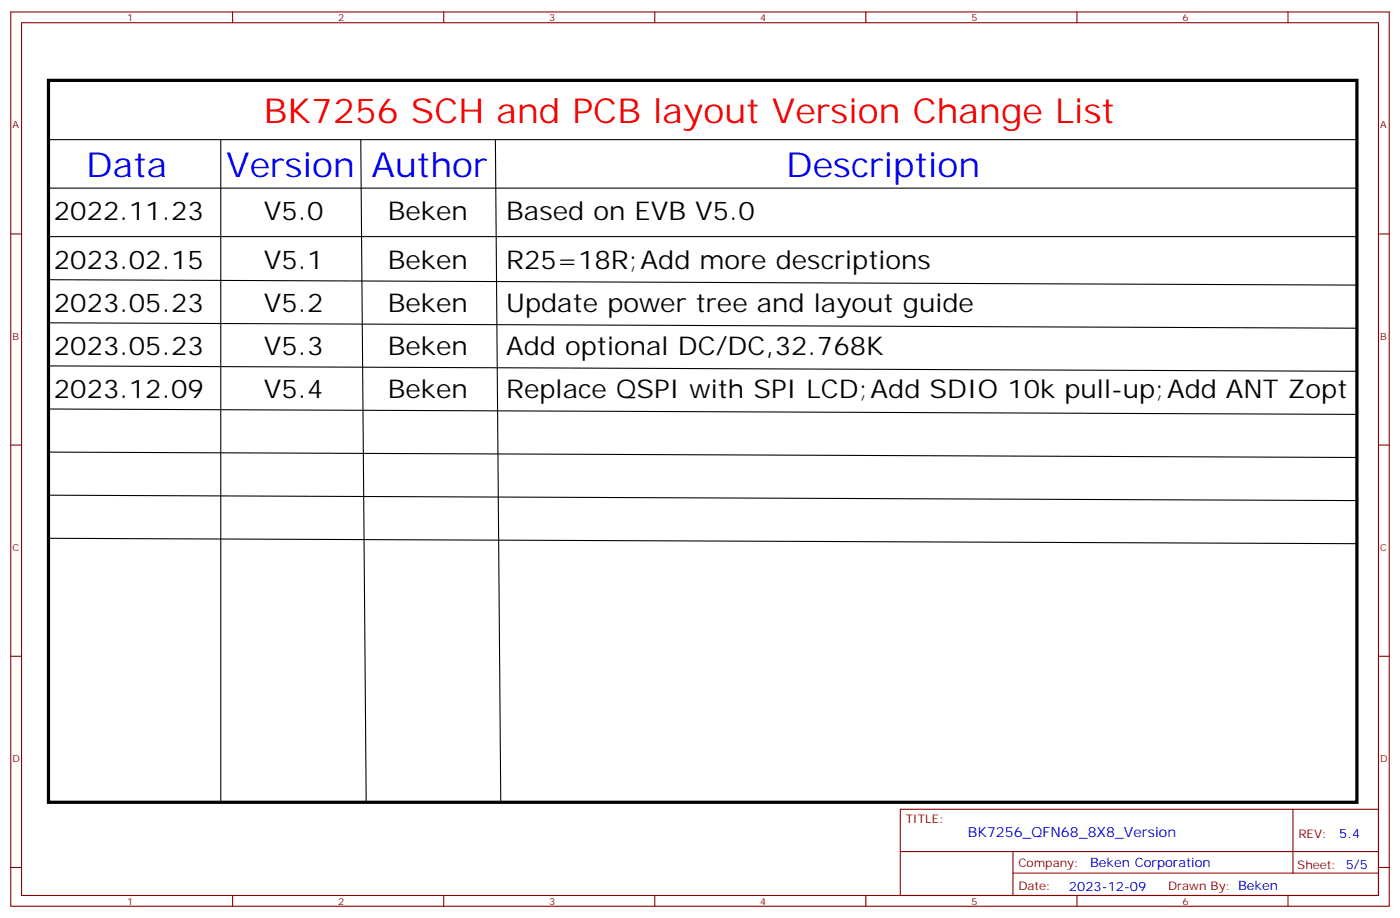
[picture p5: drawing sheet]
<svg xmlns="http://www.w3.org/2000/svg" width="459mm" height="301mm" viewBox="0 0 459 301" stroke-linecap="round" stroke-linejoin="round" font-family="sans-serif">
<defs><g id="words">
<text font-size="11.3" fill="#f00" x="86.4" y="40.4">BK7256 SCH and PCB layout Version Change List</text>
<g font-size="11.3" fill="#00f">
<text x="28.2" y="58.1">Data</text>
<text x="74.1" y="58.1">Version Author</text>
<text x="257.5" y="58.1">Description</text>
</g>
<g font-size="8.5">
<text x="17.6" y="72.2">2022.11.23</text>
<text x="86.4" y="72.2">V5.0</text>
<text x="127" y="72.2">Beken</text>
<text x="165.8" y="72.2">Based on EVB V5.0</text>
<text x="17.6" y="88.1">2023.02.15</text>
<text x="86.4" y="88.1">V5.1</text>
<text x="127" y="88.1">Beken</text>
<text x="165.8" y="88.1">R25=18R;Add more descriptions</text>
<text x="17.6" y="102.2">2023.05.23</text>
<text x="86.4" y="102.2">V5.2</text>
<text x="127" y="102.2">Beken</text>
<text x="165.8" y="102.2">Update power tree and layout guide</text>
<text x="17.6" y="116.3">2023.05.23</text>
<text x="86.4" y="116.3">V5.3</text>
<text x="127" y="116.3">Beken</text>
<text x="165.8" y="116.3">Add optional DC/DC,32.768K</text>
<text x="17.6" y="130.4">2023.12.09</text>
<text x="86.4" y="130.4">V5.4</text>
<text x="127" y="130.4">Beken</text>
<text x="165.8" y="130.4">Replace QSPI with SPI LCD;Add SDIO 10k pull-up;Add ANT Zopt</text>
</g>
<text font-size="4.6" fill="#00f" x="317" y="274">BK7256_QFN68_8X8_Version</text>
<g font-size="4.2" fill="#00f">
<text x="438.7" y="274.2">5.4</text>
<text x="357.1" y="283.8">Beken Corporation</text>
<text x="350.2" y="291.6">2023-12-09</text>
</g>
<g font-size="3.9" fill="#800">
<text x="296.7" y="269.6">TITLE:</text>
<text x="425.3" y="274.2">REV:</text>
<text x="333.6" y="283.8">Company:</text>
<text x="425" y="284.4">Sheet: 5/5</text>
<text x="333.6" y="291.4">Date:</text>
<text x="382.6" y="291.5">Drawn By: Beken</text>
</g>
<g font-size="3.2" fill="#800">
<text x="41.6" y="6.9">1</text>
<text x="110.8" y="6.9">2</text>
<text x="179.9" y="6.9">3</text>
<text x="249.1" y="6.9">4</text>
<text x="318.2" y="6.9">5</text>
<text x="387.3" y="6.9">6</text>
<text x="4.1" y="42">A</text>
<text x="452.1" y="42">A</text>
<text x="4.1" y="111.2">B</text>
<text x="452.1" y="111.2">B</text>
<text x="4.1" y="180.3">C</text>
<text x="452.1" y="180.3">C</text>
<text x="4.1" y="249.4">D</text>
<text x="452.1" y="249.4">D</text>
<text x="41.6" y="296.2">1</text>
<text x="110.8" y="296.2">2</text>
<text x="179.9" y="296.2">3</text>
<text x="249.1" y="296.2">4</text>
<text x="318.2" y="296.2">5</text>
<text x="387.3" y="296.2">6</text>
</g>
</g></defs>
<g fill="none" stroke="#870000" stroke-width=".35">
<path d="M3.5 3.9h451.6v292.8h-451.6zM7.1 7.4h444.5v285.8h-444.5zM76.2 3.9v3.5M145.3 3.9v3.5M214.5 3.9v3.5M283.6 3.9v3.5M352.8 3.9v3.5M421.9 3.9v3.5M3.5 76.6h3.6M451.6 76.6h3.5M3.5 145.7h3.6M451.6 145.7h3.5"/>
<path d="M3.5 214.9h3.6M451.6 214.9h3.5M294.9 265h156.7v28.2h-156.7zM295 278.8h156.4M331.8 278.8v14.1M423.5 265l.1 20.9M3.5 284h3.6M76.2 293.2v3.5M145.3 293.2v3.5M214.5 293.2v3.5M283.6 293.2v3.5M331.8 285.9h119.6"/>
<path d="M352.8 293.2v3.5M421.9 293.2v3.5M451.6 284h3.5"/>
</g>
<path d="M15.9 26.3h428.6v236.4h-428.6z" fill="none" stroke="#000" stroke-width="1.1"/>
<g fill="none" stroke="#000" stroke-width=".35">
<path d="M15.9 45.7h428.6M72.3 45.7v217M118.2 45.7l1.7 217M162.3 45.7l1.7 217M15.9 61.6h428.6M15.9 77.5h428.6M15.9 91.6l428.6 1.7M15.9 105.7l428.6 1.8M15.9 119.8l428.6 1.8M15.9 133.9l428.6 1.8M15.9 148l428.6 1.8M15.9 162.1l428.6 1.8"/>
<path d="M15.9 176.2l428.6 1.8"/>
</g>
<use href="#words"/>
</svg>
